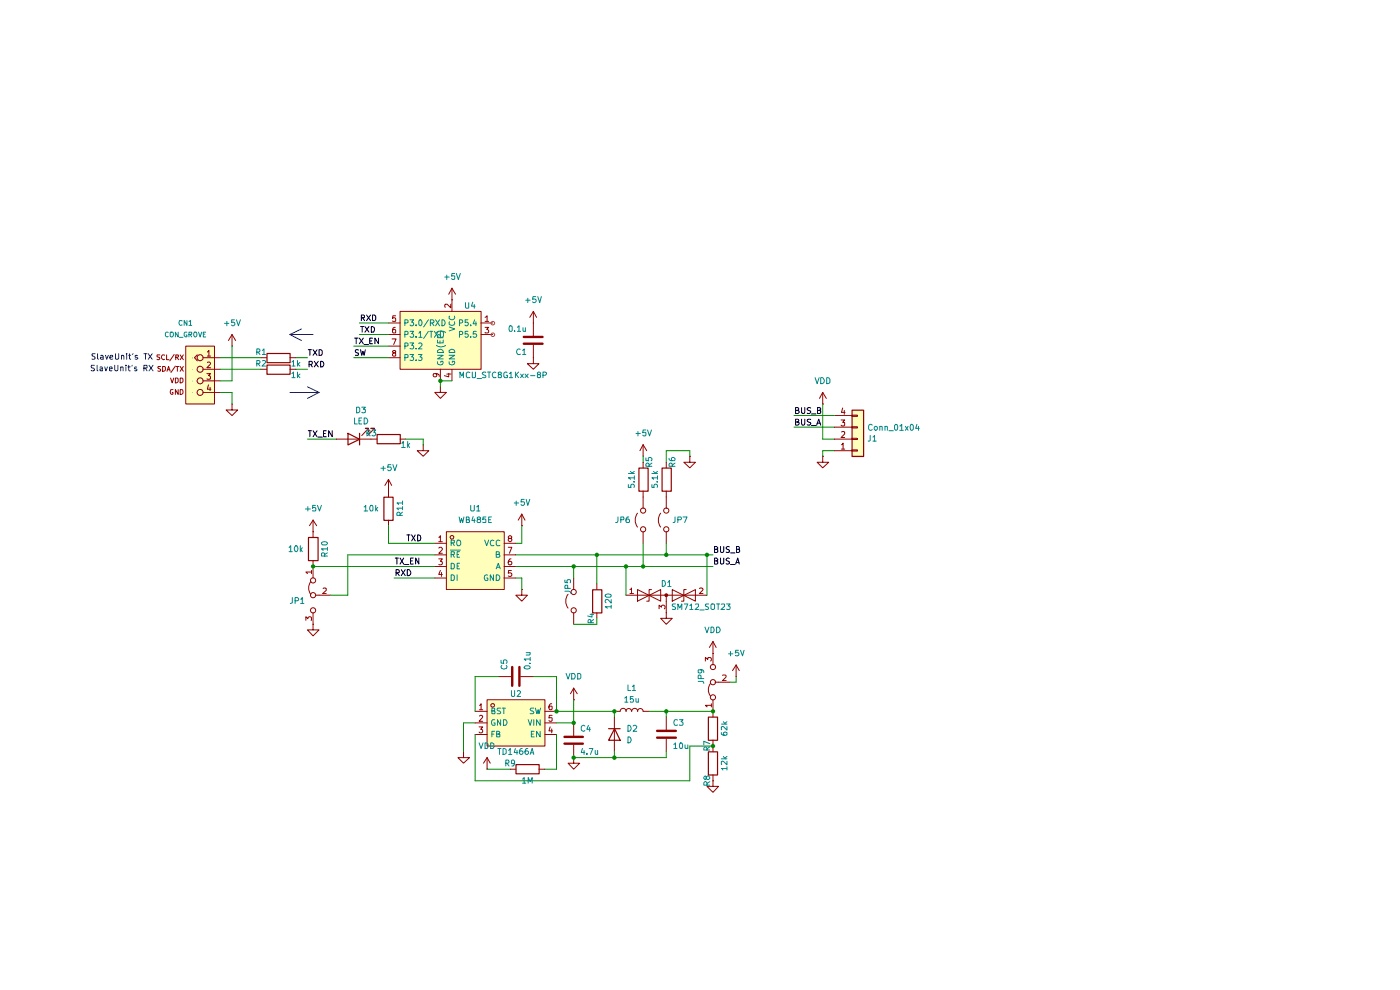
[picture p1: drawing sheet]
<svg xmlns="http://www.w3.org/2000/svg" width="297mm" height="210mm" viewBox="0 0 297 210" stroke-linecap="round" stroke-linejoin="round" font-family="sans-serif">
<g fill="#ffb">
<path d="M39.4 73.5h6.1v12.2h-6.1z"/>
<path d="M180.8 87h2.4v9.8h-2.4z"/>
<path d="M94.7 112.8h12.3v12.3h-12.3z"/>
<path d="M84.9 66.1h17.2v12.3h-17.2z"/>
<path d="M103.4 148.5h12.2v9.8h-12.2z"/>
</g>
<g fill="none" stroke="#910000" stroke-width=".21">
<path d="M33.9 75.3l-.6 .1v.2l.5 .2 .1 .2a.36 .36 0 0 1-.6 .2M34.1 77.7h-.5l-.1 .2 .1 .3 .5 .1v.4h-.6M34.5 77.7h.4l.2 .2v.6l-.4 .3h-.2zM34.9 75.4l-.4-.1a.51 .51 0 0 0-.2 .6 .51 .51 0 0 0 .6 .3M35.3 75.3v1h.5M35.4 78.8l.4-1.1 .3 1.1M35.5 78.4h.5M36.9 75.2l-.9 1.4M37.2 77.7l-.9 1.3M37.3 75.8l.6-.2-.1-.3h-.5v1M37.4 77.7h.6M37.5 75.8l.4 .5"/>
<path d="M37.6 77.7v1.1M38.2 75.3l.7 1M38.2 77.7l.7 1.1M38.9 75.3l-.7 1M38.9 77.7l-.7 1.1M39.4 73.4h6.1v12.3h-6.1zM41.9 75.3l-.6 .6 .6 .7M43 75.9h3.8M43 78.3h3.8M43.9 79.3h.8l-.5 .4 .5 .2-.1 .5h-.7M44 74.7l.3-.3v1.1M44 76.9l.4-.1 .3 .3-.8 .9h.8"/>
<path d="M44 75.5h.7M49.2 73.4h.1M49.2 71l-.7 1.2M49.2 71l.8 1.2M49.2 71v2.4M55.3 75.9h1.3M55.3 78.3h1.3M61.5 75.9h1.3M61.5 78.3h1.3M36.2 80.2l.3 1 .4-1M36.7 82.6h-.4a.52 .52 0 0 0-.2 .7 .52 .52 0 0 0 .6 .3v-.4h-.2M37.2 80.2h.4l.2 .2v.6l-.3 .2h-.3z"/>
<path d="M37.8 82.6v1.1l-.6-1.1v1.1M38.2 80.2h.4l.2 .2v.6l-.3 .2h-.3zM38.2 82.6h.4l.2 .3v.5l-.3 .3h-.3zM43 80.8h3.8M43 83.2h3.8M44.2 81.6l-.2 1h.7M44.6 82.1v.8M49.2 85.7v1.3h1.2l-1.2 1.2-1.2-1.2h1.2M49.2 85.7h.1M136.4 98.1v1.1M141.3 98.1v1.1M136.4 104.2v1.2"/>
<path d="M141.3 104.2v1.2M110.7 125.1v1.2h1.2l-1.2 1.2-1.3-1.2h1.3M110.7 125.1h.1M126.6 123.8v1.3M126.6 130v1.2M135.2 125.1v2.4l5-2.4v2.4zM135.2 126.3h12.3M138.2 125.1h-.5v2.4h-.5M141.3 126.3v1.2M151.2 138.6h.1M151.2 136.1v5M151.2 136.1l-.7 1.2"/>
<path d="M151.2 136.1l.7 1.2M130.3 150.9h1.2M131.6 150.9a.64 .64 0 0 1 .6-.6 .64 .64 0 0 1 .6 .6M132.8 150.9a.59 .59 0 0 1 .6-.6 .59 .59 0 0 1 .6 .6M134 150.9a.64 .64 0 0 1 .7-.6 .64 .64 0 0 1 .6 .6M135.2 150.9a.59 .59 0 0 1 .6-.6 .59 .59 0 0 1 .6 .6h1.3M141.3 152.1v2.7M141.3 156.7v2.7M149.6 140.2v-.7l.5 .4v-.4h.7l.1 .6-.2 .1M150.7 145a2.17 2.17 0 0 0 0 2.7M150.9 149.6h-1.3l.4 .4M150.9 149.3v.7"/>
<path d="M151.2 148.4v3.7M151.2 157v2.4M151.7 144.7h3.2M153.3 143.3l.6-.1 .1 .2v.3l-.7 .7h.7M156.2 143.5h.1M156.2 141.1l-.8 1.2M156.2 141.1l.6 1.2M156.2 141.1v2.4M151.2 165.6v1.2h1.2l-1.2 1.3-1.2-1.3h1.2M151.2 165.6h.1M151.2 164.4v1.2"/>
<circle cx="42.5" cy="75.9" r=".64"/>
<circle cx="42.5" cy="78.3" r=".64"/>
<circle cx="42.5" cy="80.8" r=".64"/>
<circle cx="42.5" cy="83.2" r=".64"/>
<circle cx="151.2" cy="141.5" r=".55"/>
<circle cx="151.2" cy="147.9" r=".55"/>
<circle cx="151.2" cy="144.7" r=".55"/>
</g>
<path d="M40.9 75.9h.1M40.9 78.4h.1M40.9 80.8h.1M40.9 83.3h.1" fill="none" stroke="#008785" stroke-width=".21"/>
<g fill="none" stroke="#000" stroke-width=".21">
<path d="M65.4 74.2h.7M65.6 77.3h.5l.1-.2v-.4l-.6-.1v1.2M65.7 74.2v1.2M65.9 77.3l.3 .5M66.4 74.2l.9 1.2M66.7 76.6l.8 1.2M67.3 74.2l-.9 1.2M67.5 76.6l-.8 1.2M67.7 74.2h.3l.4 .2v.7l-.2 .3h-.5zM68 76.6a.66 .66 0 0 1 .7 .5 .66 .66 0 0 1-.3 .7h-.4zM75.2 71.7h.8M75.6 71.7v1.2"/>
<path d="M76.1 74.3h-.7v.3l.7 .4-.1 .4h-.6M76.2 71.7l.9 1.2M76.5 74.2l.2 1.2 .3-.9 .3 .9 .2-1.2M76.5 69.3h.7M76.7 67.4h.6v-.5l-.6-.1v1.2M76.8 69.3v1.2M76.9 67.4l.4 .6M77.1 71.7l-.9 1.2M77.3 73.1h.9M77.4 69.3l.9 1.2M77.8 66.8l.8 1.2M78.3 69.3l-.9 1.2"/>
<path d="M78.4 72.3h.5M78.6 66.8l-.8 1.2M78.8 69.3a.66 .66 0 0 1 .6 .4 .66 .66 0 0 1-.2 .8h-.4zM79 66.8h.4l.3 .3v.6l-.2 .3h-.5zM79 71.7h-.6v1.2h.6M80.3 71.7v1.2l-.8-1.2v1.2M168.8 89.5l.6-.1v-.4l-.6-.1v1.3h.5l.2-.4-.3-.3M168.8 87.1l.6-.1v-.5h-.6v1.2h.5l.2-.4-.3-.2M170 88.9v1l.3 .3 .4-.3v-1M170 86.5v1l.3 .2 .4-.2v-1M172 89h-.7v.4l.5 .2 .2 .3-.3 .3-.5-.1M172 86.5h-.7v.5l.5 .1 .2 .4-.3 .2-.5-.1"/>
<path d="M172.2 90.3h.9M172.2 87.8h.9M173.3 90.2l.4-1.3 .4 1.3M173.3 89.8h.6M173.4 87.1l.6-.1v-.5h-.6v1.2l.7-.1v-.5h-.2M151.6 116.5h.5l.2-.3-.3-.3h-.4v1.3h.5l.2-.1v-.4l-.3-.2M151.6 119h.5l.2-.4-.3-.2h-.4v1.2h.5h.2v-.5l-.3-.1M152.9 115.9v1.2l.1 .1 .5-.1v-.2v-1M152.9 118.4v1.2h.1h.5v-.2v-1M154.7 116l-.4-.1-.3 .3 .2 .3 .5 .2v.4h-.7M154.7 118.5l-.4-.1-.3 .2 .2 .4 .5 .1v.5h-.7M155 117.3h.9"/>
<path d="M155 119.7h.9M156.1 119.6l.4-1.2 .3 1.2M156.2 119.3h.6M156.2 116.5h.6v-.4l-.1-.2h-.5v1.3l.6-.1 .1-.3-.2-.3"/>
</g>
<path d="M56.6 77.4h4.9v2h-4.9zM56.6 75h4.9v1.9h-4.9zM135.5 99.3h2v4.9h-2zM140.5 99.3h1.9v4.9h-1.9zM125.7 125.1h2v4.9h-2zM150.3 159.5h1.9v4.9h-1.9zM150.3 152.1h1.9v4.9h-1.9z" fill="none" stroke="#910000" stroke-width=".25"/>
<path d="M139.4 155h4M139.4 156.5h4" fill="none" stroke="#910000" stroke-width=".51"/>
<path d="M141.1 126h.4v.5h-.4z" fill="#910000"/>
<g fill="none" stroke="#910000" stroke-width=".21">
<path d="M82.4 68.5h2.5M82.4 71h2.5M82.4 73.4h2.5M82.4 75.9h2.5M83.2 71.9h.8l-.5 1.2M83.5 74.9l-.2-.3v-.2h.6v.4l-.4 .1-.2 .2 .1 .4h.5v-.5l-.1-.1M83.9 69.4l-.5 .1a.94 .94 0 0 0 0 1.1l.5-.1v-.5l-.4-.1-.2 .2M83.9 67h-.6v.6l.1-.2h.4l.1 .2v.5h-.6M84.9 66.1h17.2v12.2h-17.2zM92.4 79.3l.3 .1-.1 .5h-.6v-.6h.8l.3 .1 .1 .5M93.4 78.3v2.5M94.8 79.3h.8"/>
<path d="M95.2 79.2v.7l-.9-.2M95.6 64.5v.8l-.7-.8h-.5v.7M95.9 63.6h.1M95.9 61.1v5M95.9 78.3v2.5M95.9 61.1l-.7 1.3M95.9 61.1l.7 1.3M102.1 68.5h2.4M102.1 71h2.4M102.9 67.3l.4-.3v1.2M102.9 69.4h.8l-.5 .5 .5 .2v.4l-.2 .1-.6-.1M102.9 68.2h.8"/>
<path d="M113.1 68.5h.1M113.1 75.9v1.2h1.2l-1.2 1.2-1.2-1.2h1.2M113.1 75.9h.1M113.1 66.1l-.7 1.2M113.1 66.1l.7 1.2M113.1 66.1v5.1M113.1 73.2v2.7M71.3 93.1h8.7M78.2 91.6v-.7h-.7h.7l-1.5 1.5M79.5 91.6v-.7h-.8h.8l-1.5 1.5M84.9 93.1h1.2M89.8 94.3v1.3h1.2l-1.2 1.2-1.3-1.2h1.3"/>
<path d="M89.8 94.3h.1M93.4 82.1v1.1h1.3l-1.3 1.3-1.2-1.3h1.2M93.4 82.1h.1M136.4 96.8h.1M136.4 94.3l-.6 1.3M136.4 94.3l.8 1.3M136.4 94.3v2.5M146.3 96.8v1.3h1.2l-1.2 1.1-1.2-1.1h1.2M146.3 96.8h.1M174.5 85.7h.1M174.5 96.8v1.3h1.3l-1.3 1.1-1.2-1.1h1.2M174.5 96.8h.1"/>
<path d="M174.5 83.2l-.6 1.3M174.5 83.2l.8 1.3M174.5 83.2v2.5M177 95.6h3.7M177 93.1h3.7M177 90.6h3.7M177 88.2h3.7M178.4 89.1h.8l-.4 .5 .4 .1v.5l-.2 .2h-.4l-.2-.2M178.5 94.3l.4-.3v1.3M178.5 91.6h.7v.4l-.8 .8h.8M178.5 95.3h.7M178.8 86.5l-.3 1h.8"/>
<path d="M179.1 87.1v.8M180.7 95.4h1.2v.3h-1.2zM180.7 93h1.2v.2h-1.2zM180.7 90.5h1.2v.3h-1.2zM180.7 88.1h1.2v.2h-1.2zM66.4 112.8h.1M66.4 110.3l-.7 1.2M66.4 110.3l.8 1.2M66.4 110.3v3.7M66.4 118.9v3.7M82.4 104.2h.1M82.4 101.7l-.7 1.3"/>
<path d="M82.4 101.7l.7 1.3M82.4 101.7v3.7M82.4 110.3v1.2M92.2 115.2h2.5M92.2 117.7h2.5M93.1 114h.2l.1-.4v1.3M93.1 116.3l.2-.2h.3l.2 .2v.4l-.7 .7h.7M93.1 118.5h.7l-.4 .6h.4v.6h-.7M93.1 114.9h.7M94.7 112.8h12.3v12.3h-12.3zM107 115.2h2.4M107 117.7h2.4"/>
<path d="M107.8 116.1h.8l-.5 1.3M108.1 114.2l-.3-.3 .3-.3h.2l.3 .4-.8 .4v.3l.3 .2h.2l.3-.2v-.3l-.3-.2M108.4 118.5a.72 .72 0 0 0-.6 .6 .72 .72 0 0 0 .3 .7l.4-.1a.42 .42 0 0 0 0-.5 .42 .42 0 0 0-.6-.1l-.1 .2M110.7 111.5h.1M110.7 109.1l-.8 1.2M110.7 109.1l.7 1.2M110.7 109.1v2.4M135.2 108.9a2.45 2.45 0 0 0 0 2.9M136.4 105.4v2.5M136.4 112.8v2.4M140.1 108.9a2.45 2.45 0 0 0 0 2.9M141.3 105.4v2.5"/>
<path d="M141.3 112.8v2.4M64.9 131.6v-.8l.4 .4 .3-.4 .4 .1v.7M65.9 123.4a2.21 2.21 0 0 0 0 2.7M66.1 121.3h-1.2l.3 .4M66.1 121v.7M66.4 132.4v1.2h1.3l-1.3 1.3-1.2-1.3h1.2M66.4 132.4h.1M66.4 130v2.4M66.9 126.3h3.2M68.5 124.8h.7v.4l-.8 .7h.8M92.2 120.2h2.5M92.2 122.6h2.5"/>
<path d="M93.4 121l-.3 .8h.7M93.7 121.4v.9M107 120.2h2.4M107 122.6h2.4M108.5 121h-.6l-.1 .6a.45 .45 0 0 1 .6 0 .45 .45 0 0 1 .1 .6h-.7M120.5 126.1a2.45 2.45 0 0 0 0 2.9M121.7 122.6v2.5M121.7 130v2.4M132.8 126.3h2.4M133.6 125.1l.4-.4v1.2M133.6 125.9h.8M139.8 129.1v-.7l.5 .4 .2-.4h.3l.3 .2v.4l-.2 .1"/>
<path d="M141.1 126h.4v.5h-.4zM141.3 130v1.2h1.3l-1.3 1.2-1.1-1.2h1.1M141.3 130h.1M141.3 127.5v2.5M142.6 125.1l4.9 2.4v-2.4l-4.9 2.4zM145.6 125.1h-.5v2.4h-.5M147.5 126.3h2.5M148.4 124.8l.5-.1 .2 .3-.7 .9h.7M98.3 159.4v1.3h1.3l-1.3 1.2-1.2-1.2h1.2M98.3 159.4h.1M100.8 150.9h2.5M100.8 153.3h2.5"/>
<path d="M100.8 155.8h2.5M101.6 154.2h.8l-.4 .5 .3 .1v.6l-.5 .1-.2-.2M101.7 149.6l.4-.3v1.3M101.7 151.9l.4-.2 .3 .4-.8 .9h.8M101.7 150.6h.7M103.3 148.4h12.3v9.9h-12.3zM105.8 143.5h2.6M110.4 143.5h2.7M115.6 150.9h2.5M115.6 153.3h2.5M115.6 155.8h2.5M116.7 154.2l-.2 .8h.7"/>
<path d="M117 149.3h-.2a.93 .93 0 0 0-.3 1.2l.5 .1 .1-.2v-.5l-.6-.1v.2M117 154.6v.9M117.1 151.7h-.6v.6l.5-.1 .1 .6-.1 .2h-.4l-.1-.2M121.7 148.4h.1M121.7 146v2.4M121.7 153.3v2.8M121.7 158v2.7M121.7 146l-.7 1.2M121.7 146l.8 1.2M130.3 152.1v7.3M103.3 163.2h.1M103.3 160.7l-.7 1.2"/>
<path d="M103.3 160.7l.7 1.2M103.3 160.7v2.5M108.2 163.2h1.2M114.3 163.2h1.3M121.7 160.7v1.2h1.3l-1.3 1.3-1.2-1.3h1.2M121.7 160.7h.1"/>
<circle cx="95.9" cy="114" r=".38"/>
<circle cx="136.4" cy="108.3" r=".55"/>
<circle cx="136.4" cy="112.3" r=".55"/>
<circle cx="141.3" cy="108.3" r=".55"/>
<circle cx="141.3" cy="112.3" r=".55"/>
<circle cx="66.4" cy="123.1" r=".55"/>
<circle cx="66.4" cy="126.3" r=".55"/>
<circle cx="66.4" cy="129.5" r=".55"/>
<circle cx="121.7" cy="129.5" r=".55"/>
<circle cx="121.7" cy="125.6" r=".55"/>
<circle cx="104.5" cy="149.6" r=".38"/>
</g>
<path d="M73.8 91.9l2.5 1.3-2.5 1.2zM76.3 91.9v2.5M80 92.2h4.9v1.9h-4.9zM180.8 87h2.4v9.8h-2.4zM65.4 114h2.1v4.9h-2.1zM81.4 105.5h2v4.9h-2zM129.1 154.6h2.5M130.4 154.6l1.2 2.4h-2.5zM109.5 162.2h4.9v1.9h-4.9z" fill="none" stroke="#910000" stroke-width=".25"/>
<g fill="none" stroke="#008785" stroke-width=".21">
<path d="M85.9 68.5l.7-.1v-.4l-.7-.2v1.3M85.9 71l.7-.1v-.4l-.7-.2v1.3M85.9 73.4l.7-.1v-.4l-.7-.2v1.3M85.9 75.9l.7-.1v-.4l-.7-.2v1.3M87 67.8h.7l-.4 .5 .4 .1v.6l-.5 .1-.2-.2M87 70.3h.7l-.4 .5 .4 .1v.6l-.5 .1-.2-.2M87 72.7h.7l-.4 .6h.4v.6h-.7M87 75.2h.7l-.4 .5 .4 .1v.6h-.7M88.3 68.9v.2M88.3 71.4v.2M88.3 73.9v.1M88.3 76.4v.1"/>
<path d="M88.8 75.2h.7l-.4 .5 .3 .1v.6h-.6M88.9 68.1l.2-.3a.68 .68 0 0 1 .4 .7 .68 .68 0 0 1-.4 .6l-.2-.3zM88.9 70.7l.3-.4v1.3M88.9 72.9l.4-.2 .2 .5-.7 .8h.7M88.9 71.6h.6M90.9 67.8l-1 1.6M90.9 70.3l-1 1.5M91.1 70.3h.7M91.3 68.5l.7-.1 .1-.3-.3-.3h-.5v1.3M91.5 70.3v1.3M91.6 68.5l.5 .6M92.2 70.3l.8 1.3"/>
<path d="M92.4 67.8l.9 1.3M92.6 73.3a1.55 1.55 0 0 0 1.9 0M92.6 70.5a1.55 1.55 0 0 1 1.9 0M92.8 76.7v.4a.61 .61 0 0 0 .8 .3 .61 .61 0 0 0 .3-.8h-.4v.3M92.8 75.4h1.2l-1.2 .7h1.2M92.8 74.4a.66 .66 0 0 1 .8-.3 .66 .66 0 0 1 .4 .7h-1.2zM92.8 72.2v.5h1.2v-.5M93 70.3l-.8 1.3M93.3 67.8l-.9 1.3M93.3 72.3v.4M93.4 70.3h.4l.3 .3v.6l-.3 .4h-.4zM93.4 71.6l-.1-.6h-.5v.6h1.2"/>
<path d="M93.8 67.8a.64 .64 0 0 1 .6 .7 .64 .64 0 0 1-.6 .6zM95.3 69.4l1.2 .4-1.2 .4M95.3 76.7v.4a.61 .61 0 0 0 .8 .3 .61 .61 0 0 0 .3-.8h-.4v.3M95.3 75.4h1.2l-1.2 .7h1.2M95.3 74.4a.66 .66 0 0 1 .7-.3 .66 .66 0 0 1 .5 .7h-1.2zM95.4 68.3l-.1 .5a.61 .61 0 0 0 .8 .2 .61 .61 0 0 0 .3-.7M95.4 67.1l-.1 .5a.61 .61 0 0 0 .8 .2 .61 .61 0 0 0 .3-.7M97.5 68.5l.6-.1v-.5l-.6-.1v1.3M97.5 71l.6-.1v-.5l-.6-.1v1.3M99.3 67.8h-.6v.6h.6v.4l-.2 .3-.4-.2M99.3 70.3h-.6v.6h.6v.4l-.2 .3-.4-.2M99.9 68.9v.2"/>
<path d="M99.9 71.4v.2M100.7 67.8l-.3 .9h.7M101 68.3v.8M101 70.3h-.6v.6h.6l.1 .4-.2 .3h-.4l-.1-.2M95.5 116.7h2.2M95.7 115.2h.6l.1-.5-.7-.1v1.2M95.7 117.6h.6l.1-.5-.7-.1v1.2M95.7 119.5h.3l.4 .2v.7l-.2 .3h-.5zM96 115.2l.4 .6M96 117.6l.4 .6M97 117.6h.3M97.1 114.6l.6 .1a.74 .74 0 0 1-.2 1.1h-.4a.86 .86 0 0 1 0-1.2z"/>
<path d="M97.5 117h-.5v1.2h.5M97.5 119.5h-.5v1.2h.5M102.8 114.6l.4 1.2 .5-1.2M104.8 114.7l-.3-.1a.67 .67 0 0 0-.5 .5 .67 .67 0 0 0 .3 .7l.5-.1M105.3 117.6l.6-.1v-.4l-.6-.1v1.2h.6l.1-.3-.3-.3M106 114.7a.45 .45 0 0 0-.7 .1v.7l.1 .3 .6-.1M95.7 121.9h.3l.4 .3v.7l-.2 .2h-.5zM97 120.1h.3M97 121.9v1.2M103.4 122l-.1-.1a.66 .66 0 0 0-.6 .5 .66 .66 0 0 0 .3 .7l.5-.1v-.4h-.3M104.7 121.9v1.2l-.7-1.2v1.2M105.3 120.7l.4-1.2 .4 1.2"/>
<path d="M105.3 121.9a.66 .66 0 0 1 .7 .4 .66 .66 0 0 1-.2 .8h-.5zM105.4 120.3h.6M104.3 150.8h.5l.1-.2v-.4h-.6v1.2h.6l.1-.4-.2-.2M104.3 155.7h.5M104.9 152.7a.66 .66 0 0 0-.6 .4 .66 .66 0 0 0 .2 .8l.5-.1v-.5h-.2M104.9 155.1h-.6v1.2M105.4 155.7h.4l.2-.2v-.3l-.6-.1v1.2h.6v-.5l-.2-.1M106.2 150.2h-.6l-.2 .3 .3 .3h.3l.2 .4-.2 .2h-.6M106.2 152.7v1.2l-.7-1.2v1.2M106.5 150.2h.7M106.8 152.7h.5l.2 .2 .1 .4-.3 .6h-.5zM106.9 150.2v1.2"/>
<path d="M112 152.7l.5 1.2 .3-1.2M112.7 155.7h.4M113.2 150.2h-.6l-.1 .3 .2 .3h.3l.2 .4-.1 .2h-.6M113.2 152.7v1.2M113.3 155.1h-.6v1.2h.6M113.6 150.2l.3 1.2 .3-.8 .1 .8 .4-1.2M114.6 152.7v1.2l-.8-1.2v1.2M114.6 155.1v1.2l-.8-1.2v1.2"/>
</g>
<g fill="none" stroke="#000" stroke-width=".21">
<path d="M65.4 91.4h.7M65.7 91.4v1.2M66.4 91.4l.9 1.2M67.3 91.4l-.9 1.2M67.4 92.7h1M68.6 92h.4M69.2 91.4h-.6v1.2h.6M70.5 91.4v1.2l-.8-1.2v1.2M83.9 118.4h.6M84.2 118.4v1.2M84.9 118.4l.7 1.2M85.6 118.4l-.7 1.2"/>
<path d="M85.8 119.7h.9M86.3 113.5h.7M86.6 113.5v1.2M87.1 119h.4M87.3 113.5l.8 1.2M87.7 118.4h-.6v1.2h.6M88.1 113.5l-.8 1.2M88.6 113.5a.64 .64 0 0 1 .7 .6 .64 .64 0 0 1-.7 .6zM88.9 118.4v1.2l-.7-1.2v1.2M84 121.5l.7-.1v-.4l-.7-.2v1.3M84.3 121.5l.4 .6M85.1 120.8l.9 1.3"/>
<path d="M86 120.8l-.9 1.3M86.4 120.8a.65 .65 0 0 1 .8 .7 .65 .65 0 0 1-.8 .6z"/>
</g>
<path d="M111.1 72.9h4M111.1 71.5h4M108.7 141.5v4M110.2 141.5v4M119.8 156.3h3.8M119.8 157.7h3.8" fill="none" stroke="#910000" stroke-width=".51"/>
<g fill="none" stroke="#008700" stroke-width=".21">
<path d="M46.8 78.3h8.5M46.8 75.9h8.5M49.2 73.4v7.4h-2.4M62.8 78.3h2.4M62.8 75.9h2.4M75 75.9h7.4M75 73.4h7.4M76.2 71h6.2M76.2 68.5h6.2M46.8 83.2h2.4v2.5M65.2 93.1h6.1M86.1 93.1h3.7v1.2"/>
<path d="M95.9 80.8h-2.5v1.3M136.4 96.8v1.3M146.3 96.8v-1.2h-5v2.5M168.4 90.6h8.6M168.4 88.2h8.6M174.5 85.7v7.4h2.5M177 95.6h-2.5v1.2M82.4 111.5v3.7h9.8M92.2 117.7h-18.4v8.6h-3.7M109.4 117.7h41.8M110.7 111.5v3.7h-1.3M126.6 117.7v6.1"/>
<path d="M136.4 115.2v5M141.3 115.2v2.5M150 117.7v8.6M66.4 120.2h25.8M83.6 122.6h8.6M109.4 120.2h41.8M109.4 122.6h1.3v2.5M121.7 120.2v2.4M126.6 131.2v1.2h-4.9M132.8 120.2v6.1M100.8 155.8v9.8h45.5v-7.3h4.9M100.8 153.3h-2.5v6.1"/>
<path d="M105.8 143.5h-5v7.4M113.1 143.5h5v7.4h12.2v1.2M118.1 155.8v7.4h-2.5M121.7 148.4v4.9h-3.6M130.3 159.4v1.3M137.7 150.9h13.5M141.3 159.4v1.3h-19.6M141.3 150.9v1.2M156.2 143.5v1.2h-1.3M103.3 163.2h4.9"/>
</g>
<g fill="none" stroke="#0000ca" stroke-width=".21">
<path d="M20 77.5h-.6l-.1 .2 .1 .3 .6 .2v.4h-.7M20.2 75h-.6v.5l.5 .2 .1 .3-.3 .2-.4-.1M20.6 77.5v1.1l.2 .1M20.7 75v1l.2 .2M21.2 77.9h.5v.8M21.4 75.5l.3-.1 .2 .1v.7M21.7 78.2h-.5v.4h.5M21.9 75.7l-.5 .1-.1 .2 .2 .2 .4-.1M22.2 77.8l.3 .9 .3-.9M22.4 75.4l.2 .8 .4-.8M23.2 78.2h.6l-.1-.4-.5 .1v.7h.5M23.3 75.8l.6-.1v-.2l-.3-.1-.3 .1 .1 .6h.5"/>
<path d="M24.3 77.5v.9a.35 .35 0 0 0 .4 .3 .35 .35 0 0 0 .3-.3v-.9M24.5 75v1.1l.2 .1h.2l.3-.2v-1M25.6 78l.2-.2 .3 .1v.8M25.6 77.8v.9M25.8 75.5l.1-.1 .4 .1v.7M25.8 75.4v.8M26.7 77.5v.1M26.7 77.8v.9M26.9 75v.1M26.9 75.4v.8M27.1 77.8h.5M27.3 77.5v1l.3 .2"/>
<path d="M27.3 75.4h.4M27.5 75v1l.2 .2M28.1 77.5l-.1 .2M28.2 75l-.1 .2M29 77.9h-.4v.3h.3l.2 .3-.2 .2-.3-.1M29.2 75.5l-.4-.1-.1 .2 .5 .4-.2 .2-.3-.1M30.5 78.1h.6l.1-.5-.7-.1v1.2M30.5 75h.7M30.9 75v1.2M30.9 78.1l.3 .6M31.4 75l.9 1.2M31.6 77.5l.9 1.2"/>
<path d="M32.3 75l-.9 1.2M32.5 77.5l-.9 1.2M61.5 71h4.9M61.5 71l2.5 1.2M64 69.8l-2.5 1.2M61.5 83.2h6.2M65.2 82.1l2.5 1.1M67.7 83.2l-2.5 1.3"/>
</g>
<g fill="#008700">
<circle cx="130.3" cy="150.9" r=".47"/>
<circle cx="151.2" cy="158.3" r=".47"/>
<circle cx="151.2" cy="150.9" r=".47"/>
<circle cx="141.3" cy="150.9" r=".47"/>
<circle cx="136.4" cy="120.2" r=".47"/>
<circle cx="121.7" cy="120.2" r=".47"/>
<circle cx="132.8" cy="120.2" r=".47"/>
<circle cx="141.3" cy="117.7" r=".47"/>
<circle cx="150" cy="117.7" r=".47"/>
<circle cx="126.6" cy="117.7" r=".47"/>
<circle cx="66.4" cy="120.2" r=".47"/>
<circle cx="93.4" cy="80.8" r=".47"/>
<circle cx="118.1" cy="150.9" r=".47"/>
<circle cx="121.7" cy="153.3" r=".47"/>
<circle cx="121.7" cy="160.7" r=".47"/>
<circle cx="130.3" cy="160.7" r=".47"/>
</g>
<g fill="none" stroke="#008785" stroke-width=".21">
<path d="M94.4 58.8h.9M94.8 58.3v1M96.5 58h-.6l-.1 .6 .6-.1 .1 .6-.2 .2h-.3l-.2-.2M96.8 58l.4 1.3 .5-1.3M35.7 70.5h-.4l-.2 .2v.5l.3 .3 .3-.1M36.1 70.5h.6a.67 .67 0 0 1-.2 1l-.4-.2zM37.8 70.5v1l-.6-1v1M38.1 71.6h.7M38.6 68.1l-.5-.1a.54 .54 0 0 0-.1 .7 .54 .54 0 0 0 .6 .2M39.7 70.5h-.5l-.1 .2v.5l.3 .3 .3-.1v-.4h-.2M39.7 68v1l-.6-1v1M40.1 71l.6-.1v-.4h-.6v1"/>
<path d="M40.1 68.3l.3-.3v1M40.1 69h.6M40.3 71l.4 .5M41.2 70.5h.5a.67 .67 0 0 1-.2 1h-.1a.67 .67 0 0 1-.2-1zM42.1 70.5l.4 1 .3-1M43.1 70.9h.4M43.6 70.5h-.5v1h.5M47.6 68.6h.9M48.1 68.2v.9M49.7 67.8h-.6v.6h.6l.1 .4-.2 .3-.5-.2M50.2 67.8l.4 1.3 .4-1.3M54.5 77.1h.6v-.5l-.6-.1v1.2"/>
<path d="M54.5 74.7l.6-.1v-.5l-.6-.1v1.2M54.7 77.1l.5 .6M54.7 74.7l.5 .5M55.7 76.6l.4-.1 .2 .3-.7 .9h.7M55.7 74.4l.3-.4v1.2M55.7 75.2h.6M61.9 79.3l.4-.4v1.2M61.9 76.8l.4-.3v1.2M61.9 77.7h.7M63.1 76.5v1.2M63.1 78.9v1.2M63.2 79.7l.4 .4"/>
<path d="M63.2 77.2l.4 .5M63.6 79.3l-.5 .5M63.6 76.9l-.5 .4M98.8 64.2v1l.1 .2 .5-.1v-1.1M99.7 79h-.1a.45 .45 0 0 0-.7 .2v.7l.2 .2 .6-.1M100.2 78.9l.1 1.2h.5l.1-1.2M100.3 64.1l-.3 .9h.8M100.6 64.6v.8M103.1 79h-.7l-.1 .3 .6 .3 .2 .3-.2 .2h-.6M103.4 78.9h.7M103.8 78.9v1.2M105.2 79a.61 .61 0 0 0-.8 .3 .61 .61 0 0 0 .3 .8l.5-.1"/>
<path d="M106 79.4l-.3-.1 .1-.3a.36 .36 0 0 1 .6 .2l-.7 .4 .1 .5h.5l.1-.4-.3-.3M107.6 79a.45 .45 0 0 0-.7 .2v.7l.2 .2 .5-.1v-.4h-.2M108.1 69.2l.3-.1 .3 .3v.7l-.2 .2-.4-.1zM108.1 79.3l.3-.4v1.2M109.2 70.2v.1M109.3 78.9v1.2M109.5 79.4l.5 .7M109.8 69.4l.3-.3v1.2M109.8 70.3h.6M110 78.9l-.7 .7M110.4 74.1a.61 .61 0 0 0-.8 .3 .61 .61 0 0 0 .2 .8l.6-.1M110.4 79.3l.6 .8"/>
<path d="M110.9 74.4l.3-.4v1.2M110.9 75.2h.6M110.9 69.5l.1 .8 .5-.1M111 79.3l-.6 .8M111.4 79.3l.6 .8M111.5 69.5v.8M111.5 63.7h1M112 63.3v.9M112 79.3l-.6 .8M112.6 79.7h.9M113.7 62.9h-.6l-.1 .6h.7v.4l-.2 .3h-.4l-.1-.2M114.1 62.9l.4 1.3 .3-1.3"/>
<path d="M114.3 79.4l-.3-.2a.35 .35 0 0 1 .3-.3 .35 .35 0 0 1 .4 .3l-.1 .1a.51 .51 0 0 0-.5 .3 .51 .51 0 0 0 0 .5h.5l.1-.2-.1-.4-.2-.1M115.2 79.6h.5l.2-.3v-.3l-.7-.1v1.2M61.9 80.1h.7M75.2 88.7v1.2h.6M75.6 86.4h.6l.1 .2v.7l-.3 .3h-.4zM76.2 89.3h.4M76.7 88.7h-.5v1.2h.5M76.7 86.4h.8l-.4 .4 .4 .1v.6h-.8M77.3 88.7a.65 .65 0 0 1 .7 .6 .65 .65 0 0 1-.7 .6zM77.8 91.9h.5l.2-.3-.1-.3-.6-.1v1.3M78.1 91.9l.4 .6M78.9 91.2h.8l-.4 .5 .4 .2v.3l-.2 .3h-.4l-.2-.2"/>
<path d="M80.8 99.3h.9M81.3 98.9v.9M82.9 98.6h-.6l-.1 .6 .6-.1 .2 .1v.4l-.2 .2h-.4l-.2-.1M83.3 98.6l.5 1.2 .4-1.2M85.2 94h.2l.1-.3v1.2M85.2 94.9h.8M86.5 93.7v1.2M86.6 94.4l.3 .5M86.9 94.1l-.4 .4M97.6 80.1v-1.2l.4 .9 .3-.9v1.2M101.2 80.3h.9M108.1 80.1h.6"/>
<path d="M134.9 92h.9M135.3 91.5v1M137 91.2h-.6l-.1 .6 .6-.1 .1 .6-.1 .2h-.4l-.2-.2M137 97.1v.6h.6l-.1-.5 .2-.2h.3l.3 .3-.2 .4M137.4 91.2l.4 1.3 .4-1.3M137.7 98.9l-.1-.6h-.5l-.1 .6h1.3M138.3 98.2l-.6 .5M141.9 97.2l.1 .4 .3 .1h.7l.2-.4-.2-.3h-.4l-.2 .2v.4l.2 .1M142.6 98.9l-.1-.6h-.5l-.1 .6h1.3M143.2 98.2l-.6 .5M172.9 80.1l.4 1.3 .5-1.3M174.1 80.1a.65 .65 0 0 1 .8 .6 .65 .65 0 0 1-.8 .7z"/>
<path d="M175.4 80.1a.52 .52 0 0 1 .7 .3v.7l-.7 .3zM184.6 92.4v1l-.4 .2M185 90.2l-.4-.2-.3 .4 .1 .7 .2 .2 .4-.2M185.2 92.7l.3-.3v1.2M185.2 93.6h.7M185.5 90.5l.4-.1 .2 .3v.3l-.2 .3-.4-.3zM186.6 90.5h.5v.8M186.6 90.4v.9M187.7 90.5h.5v.8M187.7 90.4v.9M188.6 91.4h.9M189.8 90.3l.2-.3a.68 .68 0 0 1 .5 .6 .68 .68 0 0 1-.5 .7l-.2-.3z"/>
<path d="M190.9 90.4l.4-.4v1.3M190.9 91.3h.7M192.1 90.4l.6 .9M192.7 90.4l-.6 .9M193.3 90l.5 .3v.7l-.3 .3a.75 .75 0 0 1-.2-1.3zM194.5 90l-.2 .9h.7M194.9 90.4v.9M61.3 116.2l.4-.4v1.2M61.3 117h.7M62.8 115.8a.68 .68 0 0 1 .4 .6 .68 .68 0 0 1-.4 .6l-.3-.2a.77 .77 0 0 1 .3-1zM63.7 115.8v1.2M63.8 116.5l.3 .5"/>
<path d="M64.1 116.2l-.4 .5M64.8 108h1M65.3 107.5v.9M66.9 107.2h-.6v.6l.2-.2 .4 .1v.7l-.6-.1M67.3 107.2l.5 1.2 .4-1.2M68.2 115.2a.75 .75 0 0 1 1.3 .1l-.3 .3h-.8zM68.9 118v-.6l-.2-.1h-.3l-.2 .1v.6h1.3M69.5 116.4h-1.3l.3 .4M69.5 117.3l-.6 .3M69.5 116.1v.7M77.3 107.5l.3-.3v1.2M77.3 108.4h.7"/>
<path d="M78.6 107.2h.3l.2 .3v.7l-.2 .2-.3-.1a.87 .87 0 0 1 0-1.1zM79.7 107.2v1.2M79.8 108l.3 .4M80.1 107.6l-.4 .4M84.9 109.3l-.1-.6h-.5l-.1 .6h1.2M85.4 107.8h-1.2l.3 .3M85.4 106.7h-1.2l.3 .3M85.4 108.6l-.5 .5M85.4 106.3v.7M85.4 107.5v.6M97.4 109.7l.3 1.1 .2-.8 .3 .8 .2-1.1M98.9 110.3h.4l.2-.2v-.4h-.6v1.1h.6l.1-.4-.3-.1"/>
<path d="M99.9 107.2v1l.1 .2h.4l.2-.2v-1M100.4 109.6l-.3 .8h.7M100.6 110.1v.7M101.1 107.5l.4-.3v1.2M101.1 108.4h.7M101.5 110.2l-.3-.3 .3-.2h.4v.4a.48 .48 0 0 0-.5 .2 .48 .48 0 0 0 0 .5h.4l.2-.1-.1-.4-.2-.1M103.1 109.7h-.6l-.1 .6 .2-.2h.3l.2 .2v.5h-.7M103.7 110.3h.4M104.3 109.7h-.6v1.1h.6M109.1 106.7h.9M109.5 106.3v.9M111.2 105.9h-.6l-.1 .6 .6-.1 .2 .5-.3 .3h-.3l-.2-.2"/>
<path d="M111.6 105.9l.4 1.3 .4-1.3M131.1 109.7v.8l-.2 .3h-.3M131.7 110.3h.6v-.6h-.6v1.1M133.3 102.8v.6h.6l-.1-.4 .3-.3 .4 .1v.6M133.3 100.4h1.3M133.4 109.7a.55 .55 0 0 0-.6 .5v.5l.2 .1h.4l.2-.1v-.4l-.3-.2h-.3l-.2 .2M133.7 100l.5 .4M134.5 102.2h.1M134.6 101.4h-1.3l.4 .3M134.6 100.9v.8M134.6 100l-.5 .3M138.3 102.8v.6h.5l-.1-.4 .3-.3 .4 .1v.6"/>
<path d="M138.3 100.4h1.2M138.6 100l.5 .4M139.4 102.2h.1M139.5 101.4h-1.2l.3 .3M139.5 100.9v.8M139.5 100l-.4 .3M143.2 109.7v1l-.4 .1M143.8 110.3h.6l.2-.2-.1-.4h-.7v1.1M144.9 109.7h.8l-.5 1.1M62 126.8v1.1l-.4 .1M62.6 127.4h.7l.1-.4-.3-.2h-.5v1.2M63.8 127.1h.2l.1-.3v1.2"/>
<path d="M63.8 128h.7M111.6 138.4h.9M112.3 138.4l.2 .2-.2 .4h-.7M112.5 139.8h-1.3l.3 .3M112.5 139.5v.6M119.8 125.4h.9l.3 .2v.2M119.8 123v.5l.6 .1-.1-.1v-.5h.7l-.1 .6M120.4 124.8v-.6l-.5-.1-.1 .7h1.2M125.2 130.3h.7M125.3 132.1v-.6h-.5l-.1 .6h1.2M125.6 130.1v.8l-.9-.2M125.9 131.4l-.6 .4"/>
<path d="M128.4 126.3a.9 .9 0 0 1 1.3 0l-.3 .4h-.8zM129.7 128.7h-1.3l.4 .3M129.7 127.2v.7l-.7-.7-.5 .1-.1 .4 .2 .2M129.7 128.4v.6M140.5 123.1a.64 .64 0 0 1 .7 .7 .64 .64 0 0 1-.7 .6zM141.7 123.5l.3-.4v1.3M141.7 124.4h.7M143.3 128.1h-.6l-.1 .2 .1 .3 .6 .3v.3h-.7M143.8 129.3v-1.2l.4 .9 .4-.9v1.2M145.2 128.1h.7l-.5 1.2M146.3 128.5l.4-.4v1.2M146.3 129.3h.7"/>
<path d="M147.5 128.2l.6-.1 .1 .5-.8 .7h.8M148.5 129.4h.9M149.6 133l.4 1.2 .4-1.2M150.3 128.1h-.6v.5l.5 .2 .1 .2-.2 .3-.5-.1M150.8 133h.4a.66 .66 0 0 1 .3 .8 .66 .66 0 0 1-.7 .4zM150.8 128.3l.2-.2h.4l.2 .2v.8l-.3 .2-.5-.2zM152 133h.5a.66 .66 0 0 1 .2 .8 .66 .66 0 0 1-.7 .4zM152 128.1h.7M152.4 128.1v1.2M153 128.2l.6-.1 .1 .5-.8 .7h.8M154.1 128.1h.8l-.4 .4 .4 .3-.1 .4h-.7M154.6 138.7h.9"/>
<path d="M155 138.2v.9M156.7 137.9h-.6l-.1 .6 .2-.1h.3l.3 .2-.1 .4h-.7M157.1 137.9l.4 1.2 .4-1.2M101.6 157.6l.5 1.2 .4-1.2M102.9 157.6a.66 .66 0 0 1 .7 .4 .66 .66 0 0 1-.3 .8h-.4zM104.1 157.6h.3l.4 .2v.7l-.2 .3h-.5zM105.6 158.8h.7M106 158.8v1.2M106.3 140.1v.5l.6 .1-.1-.6 .2-.1h.3l.3 .2-.2 .5M106.5 141.2l-.2 .2a.65 .65 0 0 0 .6 .5 .65 .65 0 0 0 .7-.5l-.2-.2M106.7 158.8l.6 .1 .1 .2v.6l-.4 .3h-.3zM107.9 159.2l.3-.4v1.2"/>
<path d="M108.5 146.5v1l.2 .3 .5-.2v-1.1M109.3 158.8l-.2 .8h.7M109.7 159.2v.8M109.8 146.7l.4-.2 .2 .3-.7 1h.7M110.8 158.8l-.4 .1a.82 .82 0 0 0 0 1.1h.3l.2-.2v-.3l-.2-.2-.4 .1-.1 .1M111.2 141.5l.3-.3h.7l.3 .3a.68 .68 0 0 1-.7 .4 .68 .68 0 0 1-.6-.4zM112 158.8a.72 .72 0 0 0-.6 .5 .72 .72 0 0 0 .2 .7h.3l.2-.2v-.3l-.2-.2-.4 .1-.1 .1M112.3 140.7h.2M112.6 159.7h.5M120.1 142.8l.4 1.2 .4-1.2M121.3 142.8h.5l.2 .3v.4l-.2 .5h-.5zM122.5 142.8h.5l.2 .3v.7l-.2 .2h-.5z"/>
<path d="M123.6 158.8l-.3 .8h.8M123.9 159.2v.8M124.1 154l-.4-.1-.4 .3 .1 .8 .3 .1 .4-.1M124.5 159.9v.1M124.8 153.9l-.3 .8h.8M125 158.8h.8l-.5 1.2M125.1 154.3v.8M126.3 159.2v.7l.1 .1 .4-.1M126.8 159.2v.8M132.5 148.1l.4-.3v1.1M132.5 148.9h.7M133.2 156.3a.64 .64 0 0 1 .7 .6 .64 .64 0 0 1-.7 .7z"/>
<path d="M133.2 145.3v1.2h.6M133.2 153.9a.64 .64 0 0 1 .7 .6 .64 .64 0 0 1-.7 .6zM134.1 145.6l.4-.3v1.2M134.1 146.5h.7M134.3 147.8h-.6v.6l.4-.2 .3 .2-.2 .5h-.5M134.3 154l.2-.1h.3l.3 .2-.1 .3-.7 .7h.8M134.9 148.2l.1 .7h.4M135.4 148.2v.7M143 157.9l.3-.3v1.2M143 158.8h.6M143.7 152.8l-.1-.1a.66 .66 0 0 0-.6 .4 .66 .66 0 0 0 .2 .8l.5-.1M144.1 152.7h.8l-.4 .4 .4 .2v.4l-.2 .2-.6-.1"/>
<path d="M144.2 157.7l.4-.1a.86 .86 0 0 1 0 1.2l-.4-.1zM145.3 158l.1 .8 .5-.1M145.9 158v.8M148.1 144.5h1l.2 .5M148.6 142.1l.3 .2-.1 .4h-.7l.1-.6h.8l.3 .6M148.7 143.9v-.5l-.4-.2-.2 .2v.5h1.2M150 159.1v-.4l-.4-.3-.3 .3v.4h1.3M150.6 157.7l-1.3-.5v.8M150.6 158.4l-.6 .4M153 155.4v.3l.5 .3 .7-.1v-.5a.43 .43 0 0 0-.5-.1 .43 .43 0 0 0-.2 .6l.2 .1M153 153.6h1.2M153.5 153.1l.4 .5"/>
<path d="M154.2 154.1v.8l-.8-.8-.4 .1 .1 .6M154.2 153.1l-.4 .3M107.3 161.9l.6-.1v-.5l-.6-.1v1.3M107.6 161.9l.4 .6M107.9 160h.7M109.2 161.8l-.1 .2h-.5l-.1-.6 .4-.2 .3 .3-.2 .9-.4 .1M110.9 165.3l.3-.4v1.2M110.9 166.1h.6M112 166.1v-1.2l.5 .9 .4-.9v1.2M112.5 160l.4-1.2 .3 1.2M149.8 164.9l.3-.3h.2l.3 .3v.2l-.3 .3h-.2l-.3-.3v-.3l-.2-.2-.3 .3v.2l.3 .3 .2-.3M150 166.6v-.6l-.4-.2-.3 .2v.6h1.3"/>
<path d="M150.6 165.8l-.6 .4M153 161h1.2M153.5 160.5l.4 .5M154.2 163h-1.2l.4 .3M154.2 161.5v.7l-.8-.7-.4 .1 .1 .6M154.2 162.7v.6M154.2 160.5l-.4 .3"/>
</g>
<g fill="none" stroke="#b54549" stroke-width=".21">
<circle cx="104.6" cy="71" r=".38"/>
<circle cx="104.6" cy="68.5" r=".38"/>
</g>
</svg>
